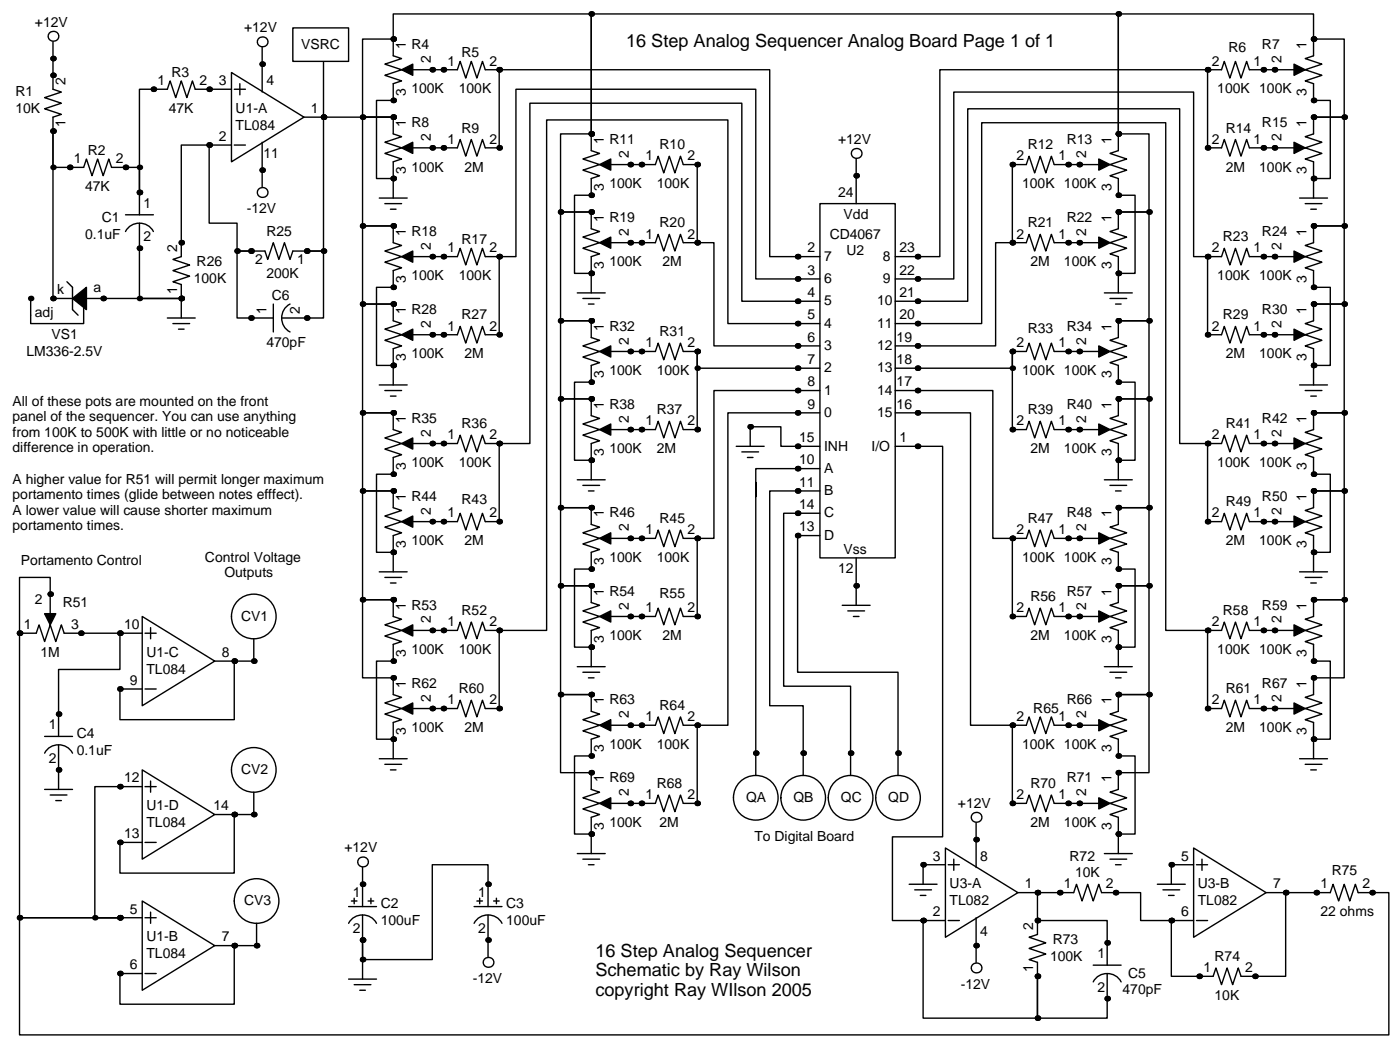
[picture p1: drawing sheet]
<svg xmlns="http://www.w3.org/2000/svg" width="255mm" height="193mm" viewBox="0 0 255 193" stroke-linecap="round" stroke-linejoin="round" font-family="sans-serif">
<defs><g id="words">
<g font-size="3.3">
<text x="114" y="8.6">16 Step Analog Sequencer Analog Board Page 1 of 1</text>
<text x="108.5" y="174.2">16 Step Analog Sequencer</text>
<text x="108.5" y="177.8">Schematic by Ray Wilson</text>
<text x="108.5" y="181.4">copyright Ray WIlson 2005</text>
</g>
<g font-size="2.5">
<text x="6.3" y="4.8">+12V</text>
<text x="44.5" y="5.8">+12V</text>
<text x="54.9" y="8.9">VSRC</text>
<text x="73.9" y="8.9" transform="rotate(-90 73.9 8.9)">1</text>
<text x="74.9" y="8.9">R4</text>
<text x="78.5" y="11.4" transform="rotate(-90 78.5 11.4)">2</text>
<text x="81.5" y="11.9">1</text>
<text x="84.1" y="10.4">R5</text>
<text x="89.2" y="11.9">2</text>
<text x="220.7" y="11.9">2</text>
<text x="223.8" y="9.4">R6</text>
<text x="228.3" y="11.9">1</text>
<text x="229.9" y="8.9">R7</text>
<text x="233.4" y="11.4" transform="rotate(-90 233.4 11.4)">2</text>
<text x="238" y="8.9" transform="rotate(-90 238 8.9)">1</text>
<text x="2.8" y="17.5">R1</text>
<text x="11.9" y="15.5" transform="rotate(-90 11.9 15.5)">2</text>
<text x="28.7" y="15.5">1</text>
<text x="31.2" y="14">R3</text>
<text x="36.3" y="15.5">2</text>
<text x="39.9" y="15.5">3</text>
<text x="48.5" y="15.5">4</text>
<text x="73.9" y="17.5" transform="rotate(-90 73.9 17.5)">3</text>
<text x="74.9" y="17">100K</text>
<text x="83.6" y="17">100K</text>
<text x="221.7" y="17">100K 100K</text>
<text x="238" y="17.5" transform="rotate(-90 238 17.5)">3</text>
<text x="2.8" y="20.6">10K</text>
<text x="11.9" y="23.1" transform="rotate(-90 11.9 23.1)">1</text>
<text x="30.7" y="20.6">47K</text>
<text x="42.9" y="20.6">U1-A</text>
<text x="42.9" y="23.6">TL084</text>
<text x="56.6" y="20.6">1</text>
<text x="73.9" y="23.1" transform="rotate(-90 73.9 23.1)">1</text>
<text x="74.9" y="23.1">R8</text>
<text x="229.9" y="23.1">R15</text>
<text x="238" y="23.1" transform="rotate(-90 238 23.1)">1</text>
<text x="13.5" y="29.7">1</text>
<text x="16" y="28.2">R2</text>
<text x="21.1" y="29.7">2</text>
<text x="39.9" y="25.7">2</text>
<text x="48" y="28.7">11</text>
<text x="78.5" y="25.7" transform="rotate(-90 78.5 25.7)">2</text>
<text x="81.5" y="26.2">1</text>
<text x="84.1" y="24.1">R9</text>
<text x="89.2" y="26.2">2</text>
<text x="110" y="26.2" transform="rotate(-90 110 26.2)">1</text>
<text x="111" y="26.2">R11</text>
<text x="114.6" y="28.7" transform="rotate(-90 114.6 28.7)">2</text>
<text x="117.6" y="29.2">1</text>
<text x="120.1" y="27.2">R10</text>
<text x="125.2" y="29.2">2</text>
<text x="152.7" y="26.2">+12V</text>
<text x="185.2" y="29.2">2</text>
<text x="187.2" y="27.2">R12</text>
<text x="192.8" y="29.2">1</text>
<text x="194.3" y="26.2">R13</text>
<text x="197.9" y="28.7" transform="rotate(-90 197.9 28.7)">2</text>
<text x="202.4" y="26.2" transform="rotate(-90 202.4 26.2)">1</text>
<text x="220.7" y="26.2">2</text>
<text x="223.3" y="24.1">R14</text>
<text x="228.3" y="26.2">1</text>
<text x="233.4" y="25.7" transform="rotate(-90 233.4 25.7)">2</text>
<text x="15.5" y="34.8">47K</text>
<text x="73.9" y="31.7" transform="rotate(-90 73.9 31.7)">3</text>
<text x="74.9" y="31.2">100K</text>
<text x="84.6" y="31.2">2M</text>
<text x="110" y="34.8" transform="rotate(-90 110 34.8)">3</text>
<text x="111" y="34.3">100K</text>
<text x="119.6" y="34.3">100K</text>
<text x="152.7" y="35.8">24</text>
<text x="186.2" y="34.3">100K 100K</text>
<text x="202.4" y="34.8" transform="rotate(-90 202.4 34.8)">3</text>
<text x="223.3" y="31.2">2M</text>
<text x="229.4" y="31.2">100K</text>
<text x="238" y="31.7" transform="rotate(-90 238 31.7)">3</text>
<text x="18.5" y="40.4">C1</text>
<text x="26.2" y="37.8">1</text>
<text x="45" y="38.9">-12V</text>
<text x="110" y="40.4" transform="rotate(-90 110 40.4)">1</text>
<text x="111" y="40.4">R19</text>
<text x="120.1" y="41.4">R20</text>
<text x="153.7" y="39.9">Vdd</text>
<text x="187.2" y="41.4">R21</text>
<text x="194.3" y="40.4">R22</text>
<text x="202.4" y="40.4" transform="rotate(-90 202.4 40.4)">1</text>
<text x="15.5" y="43.4">0.1uF</text>
<text x="26.2" y="43.9">2</text>
<text x="32.3" y="46" transform="rotate(-90 32.3 46)">2</text>
<text x="48.5" y="42.9">R25</text>
<text x="73.9" y="42.9" transform="rotate(-90 73.9 42.9)">1</text>
<text x="74.9" y="42.9">R18</text>
<text x="78.5" y="45.5" transform="rotate(-90 78.5 45.5)">2</text>
<text x="81.5" y="46">1</text>
<text x="84.1" y="44.5">R17</text>
<text x="89.2" y="46">2</text>
<text x="114.6" y="42.9" transform="rotate(-90 114.6 42.9)">2</text>
<text x="117.6" y="43.4">1</text>
<text x="125.2" y="43.4">2</text>
<text x="147.1" y="46">2</text>
<text x="150.1" y="47.5">7</text>
<text x="151.1" y="43.4">CD4067</text>
<text x="154.2" y="46.5">U2</text>
<text x="160.8" y="47.5">8</text>
<text x="163.8" y="46">23</text>
<text x="185.2" y="43.4">2</text>
<text x="192.8" y="43.4">1</text>
<text x="197.9" y="42.9" transform="rotate(-90 197.9 42.9)">2</text>
<text x="220.7" y="46">2</text>
<text x="222.8" y="43.9">R23</text>
<text x="228.3" y="46">1</text>
<text x="229.9" y="42.9">R24</text>
<text x="233.4" y="45.5" transform="rotate(-90 233.4 45.5)">2</text>
<text x="238" y="42.9" transform="rotate(-90 238 42.9)">1</text>
<text x="10.4" y="53.6">k</text>
<text x="17" y="53.1">a</text>
<text x="32.3" y="53.6" transform="rotate(-90 32.3 53.6)">1</text>
<text x="35.3" y="51.6">100K</text>
<text x="35.8" y="48.5">R26</text>
<text x="46.5" y="48">2</text>
<text x="48.5" y="50.5">200K</text>
<text x="54.1" y="48">1</text>
<text x="73.9" y="51.6" transform="rotate(-90 73.9 51.6)">3</text>
<text x="74.9" y="51.1">100K</text>
<text x="83.6" y="51.1">100K</text>
<text x="110" y="49" transform="rotate(-90 110 49)">3</text>
<text x="111" y="48.5">100K</text>
<text x="120.6" y="48.5">2M</text>
<text x="147.1" y="50">3</text>
<text x="150.1" y="51.6">6</text>
<text x="160.8" y="51.6">9</text>
<text x="163.8" y="50">22</text>
<text x="187.7" y="48.5">2M</text>
<text x="193.8" y="48.5">100K</text>
<text x="202.4" y="49" transform="rotate(-90 202.4 49)">3</text>
<text x="221.7" y="51.1">100K 100K</text>
<text x="238" y="51.6" transform="rotate(-90 238 51.6)">3</text>
<text x="6.3" y="57.7">adj</text>
<text x="48.5" y="57.1" transform="rotate(-90 48.5 57.1)">1</text>
<text x="49.5" y="54.6">C6</text>
<text x="54.6" y="57.1" transform="rotate(-90 54.6 57.1)">2</text>
<text x="73.9" y="57.1" transform="rotate(-90 73.9 57.1)">1</text>
<text x="74.9" y="57.1">R28</text>
<text x="78.5" y="59.7" transform="rotate(-90 78.5 59.7)">2</text>
<text x="84.1" y="58.2">R27</text>
<text x="147.1" y="58.2">5</text>
<text x="147.1" y="54.1">4</text>
<text x="150.1" y="59.7">4</text>
<text x="150.1" y="55.6">5</text>
<text x="159.8" y="59.7">11</text>
<text x="159.8" y="55.6">10</text>
<text x="163.8" y="58.2">20</text>
<text x="163.8" y="54.1">21</text>
<text x="222.8" y="58.2">R29</text>
<text x="229.9" y="57.1">R30</text>
<text x="233.4" y="59.7" transform="rotate(-90 233.4 59.7)">2</text>
<text x="238" y="57.1" transform="rotate(-90 238 57.1)">1</text>
<text x="4.8" y="64.8">LM336-2.5V</text>
<text x="9.4" y="61.7">VS1</text>
<text x="48.5" y="63.2">470pF</text>
<text x="73.9" y="65.8" transform="rotate(-90 73.9 65.8)">3</text>
<text x="74.9" y="65.3">100K</text>
<text x="81.5" y="60.2">1</text>
<text x="84.6" y="65.3">2M</text>
<text x="89.2" y="60.2">2</text>
<text x="110" y="60.2" transform="rotate(-90 110 60.2)">1</text>
<text x="111" y="60.2">R32</text>
<text x="114.6" y="62.7" transform="rotate(-90 114.6 62.7)">2</text>
<text x="117.6" y="63.2">1</text>
<text x="120.1" y="61.2">R31</text>
<text x="125.2" y="63.2">2</text>
<text x="147.1" y="62.2">6</text>
<text x="150.1" y="63.8">3</text>
<text x="159.8" y="63.8">12</text>
<text x="163.3" y="62.2">19</text>
<text x="185.2" y="63.2">2</text>
<text x="187.2" y="60.7">R33</text>
<text x="192.8" y="63.2">1</text>
<text x="194.3" y="60.2">R34</text>
<text x="197.9" y="62.7" transform="rotate(-90 197.9 62.7)">2</text>
<text x="202.4" y="60.2" transform="rotate(-90 202.4 60.2)">1</text>
<text x="220.7" y="60.2">2</text>
<text x="223.3" y="65.3">2M</text>
<text x="228.3" y="60.2">1</text>
<text x="229.4" y="65.3">100K</text>
<text x="238" y="65.8" transform="rotate(-90 238 65.8)">3</text>
<text x="110" y="68.8" transform="rotate(-90 110 68.8)">3</text>
<text x="111" y="68.3">100K</text>
<text x="119.6" y="68.3">100K</text>
<text x="147.1" y="70.4">8</text>
<text x="147.1" y="66.3">7</text>
<text x="150.1" y="71.9">1</text>
<text x="150.1" y="67.8">2</text>
<text x="159.8" y="71.9">14</text>
<text x="159.8" y="67.8">13</text>
<text x="163.3" y="70.4">17</text>
<text x="163.3" y="66.3">18</text>
<text x="186.2" y="68.3">100K 100K</text>
<text x="202.4" y="68.8" transform="rotate(-90 202.4 68.8)">3</text>
<text x="2.3" y="73.9">All of these pots are mounted on the front</text>
<text x="2.3" y="76.7">panel of the sequencer. You can use anything</text>
<text x="73.9" y="77" transform="rotate(-90 73.9 77)">1</text>
<text x="74.9" y="77">R35</text>
<text x="84.1" y="78">R36</text>
<text x="110" y="74.4" transform="rotate(-90 110 74.4)">1</text>
<text x="111" y="74.4">R38</text>
<text x="114.6" y="77" transform="rotate(-90 114.6 77)">2</text>
<text x="117.6" y="77.5">1</text>
<text x="119.6" y="75.4">R37</text>
<text x="125.2" y="77.5">2</text>
<text x="147.1" y="74.4">9</text>
<text x="150.1" y="75.9">0</text>
<text x="159.8" y="75.9">15</text>
<text x="163.3" y="74.4">16</text>
<text x="185.2" y="77.5">2</text>
<text x="187.2" y="75.4">R39</text>
<text x="192.8" y="77.5">1</text>
<text x="194.3" y="74.4">R40</text>
<text x="197.9" y="77" transform="rotate(-90 197.9 77)">2</text>
<text x="202.4" y="74.4" transform="rotate(-90 202.4 74.4)">1</text>
<text x="223.3" y="78">R41</text>
<text x="229.9" y="77">R42</text>
<text x="238" y="77" transform="rotate(-90 238 77)">1</text>
<text x="2.3" y="79.5">from 100K to 500K with little or no noticeable</text>
<text x="2.3" y="82.3">difference in operation.</text>
<text x="78.5" y="79.5" transform="rotate(-90 78.5 79.5)">2</text>
<text x="81.5" y="80">1</text>
<text x="89.2" y="80">2</text>
<text x="110" y="83.1" transform="rotate(-90 110 83.1)">3</text>
<text x="111" y="82.6">100K</text>
<text x="119.6" y="82.6">2M</text>
<text x="145.5" y="80.5">15</text>
<text x="150.1" y="82">INH</text>
<text x="158.8" y="82">I/O</text>
<text x="163.8" y="80.5">1</text>
<text x="187.7" y="82.6">2M</text>
<text x="193.8" y="82.6">100K</text>
<text x="202.4" y="83.1" transform="rotate(-90 202.4 83.1)">3</text>
<text x="220.7" y="80">2</text>
<text x="228.3" y="80">1</text>
<text x="233.4" y="79.5" transform="rotate(-90 233.4 79.5)">2</text>
<text x="2.3" y="88.1">A higher value for R51 will permit longer maximum</text>
<text x="73.9" y="85.6" transform="rotate(-90 73.9 85.6)">3</text>
<text x="74.9" y="85.1">100K</text>
<text x="83.6" y="85.1">100K</text>
<text x="145.5" y="84.6">10</text>
<text x="145.5" y="88.6">11</text>
<text x="150.1" y="86.1">A</text>
<text x="221.7" y="85.1">100K 100K</text>
<text x="238" y="85.6" transform="rotate(-90 238 85.6)">3</text>
<text x="2.3" y="90.9">portamento times (glide between notes efffect).</text>
<text x="2.3" y="93.7">A lower value will cause shorter maximum</text>
<text x="73.9" y="91.2" transform="rotate(-90 73.9 91.2)">1</text>
<text x="74.9" y="91.2">R44</text>
<text x="78.5" y="93.7" transform="rotate(-90 78.5 93.7)">2</text>
<text x="81.5" y="94.2">1</text>
<text x="84.1" y="91.7">R43</text>
<text x="89.2" y="94.2">2</text>
<text x="110" y="94.2" transform="rotate(-90 110 94.2)">1</text>
<text x="111" y="94.2">R46</text>
<text x="120.1" y="95.2">R45</text>
<text x="145.5" y="92.7">14</text>
<text x="150.1" y="94.2">C</text>
<text x="150.1" y="90.2">B</text>
<text x="187.2" y="95.2">R47</text>
<text x="194.3" y="94.2">R48</text>
<text x="202.4" y="94.2" transform="rotate(-90 202.4 94.2)">1</text>
<text x="220.7" y="94.2">2</text>
<text x="223.3" y="92.2">R49</text>
<text x="228.3" y="94.2">1</text>
<text x="229.9" y="91.2">R50</text>
<text x="233.4" y="93.7" transform="rotate(-90 233.4 93.7)">2</text>
<text x="238" y="91.2" transform="rotate(-90 238 91.2)">1</text>
<text x="2.3" y="96.5">portamento times.</text>
<text x="73.9" y="99.8" transform="rotate(-90 73.9 99.8)">3</text>
<text x="74.9" y="99.3">100K</text>
<text x="84.6" y="99.3">2M</text>
<text x="114.6" y="96.8" transform="rotate(-90 114.6 96.8)">2</text>
<text x="117.6" y="97.3">1</text>
<text x="125.2" y="97.3">2</text>
<text x="145.5" y="96.8">13</text>
<text x="150.1" y="98.3">D</text>
<text x="153.7" y="100.8">Vss</text>
<text x="185.2" y="97.3">2</text>
<text x="192.8" y="97.3">1</text>
<text x="197.9" y="96.8" transform="rotate(-90 197.9 96.8)">2</text>
<text x="223.3" y="99.3">2M</text>
<text x="229.4" y="99.3">100K</text>
<text x="238" y="99.8" transform="rotate(-90 238 99.8)">3</text>
<text x="3.8" y="102.9">Portamento Control</text>
<text x="37.3" y="102.4">Control Voltage</text>
<text x="40.9" y="105.2">Outputs</text>
<text x="110" y="102.9" transform="rotate(-90 110 102.9)">3</text>
<text x="111" y="102.4">100K</text>
<text x="119.6" y="102.4">100K</text>
<text x="152.7" y="104.4">12</text>
<text x="186.2" y="102.4">100K 100K</text>
<text x="202.4" y="102.9" transform="rotate(-90 202.4 102.9)">3</text>
<text x="6.3" y="110">2</text>
<text x="11.4" y="110.5">R51</text>
<text x="43.9" y="113">CV1</text>
<text x="73.9" y="111" transform="rotate(-90 73.9 111)">1</text>
<text x="74.9" y="111">R53</text>
<text x="78.5" y="113.5" transform="rotate(-90 78.5 113.5)">2</text>
<text x="84.1" y="112">R52</text>
<text x="110" y="108.5" transform="rotate(-90 110 108.5)">1</text>
<text x="111" y="108.5">R54</text>
<text x="114.6" y="111" transform="rotate(-90 114.6 111)">2</text>
<text x="117.6" y="111.5">1</text>
<text x="120.1" y="109">R55</text>
<text x="125.2" y="111.5">2</text>
<text x="185.2" y="111.5">2</text>
<text x="187.7" y="109.5">R56</text>
<text x="192.8" y="111.5">1</text>
<text x="194.3" y="108.5">R57</text>
<text x="197.9" y="111" transform="rotate(-90 197.9 111)">2</text>
<text x="202.4" y="108.5" transform="rotate(-90 202.4 108.5)">1</text>
<text x="222.8" y="112">R58</text>
<text x="229.9" y="111">R59</text>
<text x="233.4" y="113.5" transform="rotate(-90 233.4 113.5)">2</text>
<text x="238" y="111" transform="rotate(-90 238 111)">1</text>
<text x="4.3" y="114.6">1</text>
<text x="7.4" y="119.6">1M</text>
<text x="13" y="114.6">3</text>
<text x="22.6" y="114.6">10</text>
<text x="26.7" y="119.6">U1-C</text>
<text x="40.4" y="119.6">8</text>
<text x="73.9" y="119.6" transform="rotate(-90 73.9 119.6)">3</text>
<text x="74.9" y="119.1">100K</text>
<text x="81.5" y="114">1</text>
<text x="83.6" y="119.1">100K</text>
<text x="89.2" y="114">2</text>
<text x="110" y="117.1" transform="rotate(-90 110 117.1)">3</text>
<text x="111" y="116.6">100K</text>
<text x="120.6" y="116.6">2M</text>
<text x="187.7" y="116.6">2M</text>
<text x="193.8" y="116.6">100K</text>
<text x="202.4" y="117.1" transform="rotate(-90 202.4 117.1)">3</text>
<text x="220.7" y="114">2</text>
<text x="221.7" y="119.1">100K 100K</text>
<text x="228.3" y="114">1</text>
<text x="238" y="119.6" transform="rotate(-90 238 119.6)">3</text>
<text x="23.6" y="124.7">9</text>
<text x="26.7" y="122.7">TL084</text>
<text x="73.9" y="125.2" transform="rotate(-90 73.9 125.2)">1</text>
<text x="74.9" y="125.2">R62</text>
<text x="229.9" y="125.2">R67</text>
<text x="238" y="125.2" transform="rotate(-90 238 125.2)">1</text>
<text x="78.5" y="127.8" transform="rotate(-90 78.5 127.8)">2</text>
<text x="81.5" y="128.3">1</text>
<text x="83.6" y="126.2">R60</text>
<text x="89.2" y="128.3">2</text>
<text x="110" y="128.3" transform="rotate(-90 110 128.3)">1</text>
<text x="111" y="128.3">R63</text>
<text x="114.6" y="130.8" transform="rotate(-90 114.6 130.8)">2</text>
<text x="117.6" y="131.3">1</text>
<text x="120.1" y="129.3">R64</text>
<text x="125.2" y="131.3">2</text>
<text x="185.2" y="131.3">2</text>
<text x="188.2" y="129.8">R65</text>
<text x="192.8" y="131.3">1</text>
<text x="194.3" y="128.3">R66</text>
<text x="197.9" y="130.8" transform="rotate(-90 197.9 130.8)">2</text>
<text x="202.4" y="128.3" transform="rotate(-90 202.4 128.3)">1</text>
<text x="220.7" y="128.3">2</text>
<text x="223.3" y="126.2">R61</text>
<text x="228.3" y="128.3">1</text>
<text x="233.4" y="127.8" transform="rotate(-90 233.4 127.8)">2</text>
<text x="8.9" y="132.8">1</text>
<text x="14" y="134.4">C4</text>
<text x="14" y="137.4">0.1uF</text>
<text x="73.9" y="133.9" transform="rotate(-90 73.9 133.9)">3</text>
<text x="74.9" y="133.3">100K</text>
<text x="84.6" y="133.3">2M</text>
<text x="110" y="136.9" transform="rotate(-90 110 136.9)">3</text>
<text x="111" y="136.4">100K</text>
<text x="119.6" y="136.4">100K</text>
<text x="186.2" y="136.4">100K 100K</text>
<text x="202.4" y="136.9" transform="rotate(-90 202.4 136.9)">3</text>
<text x="223.3" y="133.3">2M</text>
<text x="229.4" y="133.3">100K</text>
<text x="238" y="133.9" transform="rotate(-90 238 133.9)">3</text>
<text x="8.9" y="138.9">2</text>
<text x="22.6" y="142.5">12</text>
<text x="43.9" y="141">CV2</text>
<text x="110" y="142.5" transform="rotate(-90 110 142.5)">1</text>
<text x="111" y="142.5">R69</text>
<text x="119.6" y="143.5">R68</text>
<text x="187.7" y="143.5">R70</text>
<text x="194.3" y="142.5">R71</text>
<text x="202.4" y="142.5" transform="rotate(-90 202.4 142.5)">1</text>
<text x="26.7" y="147.6">U1-D</text>
<text x="38.9" y="147.6">14</text>
<text x="114.6" y="145" transform="rotate(-90 114.6 145)">2</text>
<text x="117.6" y="145.5">1</text>
<text x="125.2" y="145.5">2</text>
<text x="135.9" y="146.1">QA</text>
<text x="144.5" y="146.1">QB</text>
<text x="153.2" y="146.1">QC</text>
<text x="161.8" y="146.1">QD</text>
<text x="174.5" y="147.1">+12V</text>
<text x="185.2" y="145.5">2</text>
<text x="192.8" y="145.5">1</text>
<text x="197.9" y="145" transform="rotate(-90 197.9 145)">2</text>
<text x="22.6" y="152.7">13</text>
<text x="26.7" y="150.6">TL084</text>
<text x="62.7" y="155.2">+12V</text>
<text x="110" y="151.1" transform="rotate(-90 110 151.1)">3</text>
<text x="111" y="150.6">100K</text>
<text x="120.1" y="150.6">2M</text>
<text x="137.4" y="153.2">To Digital Board</text>
<text x="187.7" y="150.6">2M</text>
<text x="193.8" y="150.6">100K</text>
<text x="202.4" y="151.1" transform="rotate(-90 202.4 151.1)">3</text>
<text x="169.9" y="156.7">3</text>
<text x="173" y="161.8">U3-A</text>
<text x="178.6" y="156.7">8</text>
<text x="186.7" y="161.8">1</text>
<text x="193.8" y="161.8">1</text>
<text x="194.8" y="156.7">R72</text>
<text x="195.8" y="159.8">10K</text>
<text x="201.4" y="161.8">2</text>
<text x="215.1" y="156.7">5</text>
<text x="218.2" y="161.8">U3-B</text>
<text x="231.9" y="161.8">7</text>
<text x="240.5" y="161.8">1</text>
<text x="242.6" y="159.3">R75</text>
<text x="248.2" y="161.8">2</text>
<text x="23.6" y="166.4">5</text>
<text x="44.5" y="164.8">CV3</text>
<text x="64.3" y="163.3">1</text>
<text x="69.3" y="165.4">C2</text>
<text x="87.1" y="163.3">1</text>
<text x="92.2" y="165.4">C3</text>
<text x="169.9" y="166.9">2</text>
<text x="173" y="164.8">TL082</text>
<text x="215.1" y="166.9">6</text>
<text x="218.2" y="164.8">TL082</text>
<text x="240.5" y="166.9">22 ohms</text>
<text x="26.7" y="171.5">U1-B</text>
<text x="40.4" y="171.5">7</text>
<text x="64.3" y="169.9">2</text>
<text x="69.3" y="168.4">100uF</text>
<text x="87.1" y="169.9">2</text>
<text x="92.2" y="168.4">100uF</text>
<text x="178.6" y="170.4">4</text>
<text x="188.2" y="169.4" transform="rotate(-90 188.2 169.4)">2</text>
<text x="191.8" y="172">R73</text>
<text x="23.6" y="176.5">6</text>
<text x="26.7" y="174.5">TL084</text>
<text x="86.1" y="179.1">-12V</text>
<text x="188.2" y="177" transform="rotate(-90 188.2 177)">1</text>
<text x="191.3" y="175">100K</text>
<text x="199.9" y="174.5">1</text>
<text x="205.5" y="178.1">C5</text>
<text x="219.2" y="177">1</text>
<text x="221.2" y="175">R74</text>
<text x="226.8" y="177">2</text>
<text x="175" y="180.1">-12V</text>
<text x="199.9" y="180.6">2</text>
<text x="204.5" y="181.1">470pF</text>
<text x="221.2" y="182.1">10K</text>
</g>
</g></defs>
<g fill="none" stroke="#000" stroke-width=".25">
<path d="M9.7 10.7v3M38.1 16.3h-2.5l-.5-1.6-1.1 3.1-1-3.1-1 3.1-1-3.1-.5 1.6h-5.1v18.8v-4.6h-2.5M58.9 9.1v12.2M71.6 7.1h-5.6v14.2h5.6M71.6 7.1v3.1l1.6 .5-3.1 1 3.1 1-3.1 1 3.1 1-1.6 .5v3.1h-3v14.2h3M71.6 7.1v-4.6h36.1v21.9M75.2 12.7h8.1l.5-1.5 1 3 1.1-3 1 3 1-3 .5 1.5h2.5M90.9 12.7h49.3v34h9.2M90.9 12.7v14.2M220 12.7h-48.8v34h-8.1M220 12.7h2.5l.5-1.5 1 3 1-3 1.1 3 1-3 .5 1.5h8.1M220 12.7v14.2"/>
<path d="M239.3 7.1h5.6v14.2h-5.6M239.3 7.1v3.1l-1.6 .5 3.1 1-3.1 1 3.1 1-3.1 1 1.6 .5v3.1h3v14.2h-3M239.3 7.1v-4.6h-35.6v21.9M12.7 30.5h-3v-6.6v30.5M58.9 21.3v24.4h-3h3v12.2h-3M58.9 21.3h12.7M69.1 36.1h5.1M70.1 37.1h3.1M71.1 38.1h1M71.6 21.3h-5.6v19.8h5.6M71.6 21.3v3.1l1.6 .5-3.1 1 3.1 1-3.1 1 3.1 1.1-1.6 .5v6.6M75.2 26.9h5.6"/>
<path d="M107.7 24.4h-5.6v14.2h5.6M107.7 24.4v3l1.5 .5-3 1.1 3 1-3 1 3 1-1.5 .5v3.1h-3.1v14.2h3.1M107.7 38.6h-5.6v19.8h5.6M107.7 24.4v-21.9h96v21.9M107.7 38.6v3.1l1.5 .5-3 1 3 1-3 1 3 1-1.5 .5v6.6M111.3 30h8.1l.5-1.6 1 3.1 1-3.1 1 3.1 1.1-3.1 .5 1.6h2.5v14.2h3v18.8h19.4M149.4 37.1h13.7v64.5h-13.7zM156 32v5.1M200.2 30h-8.2l-.5-1.6-1 3.1-1-3.1-1 3.1-1-3.1-.6 1.6h-2.5v14.2h-3v18.8h-18.3M203.7 24.4h5.6v14.2h-5.6M203.7 24.4v3l-1.5 .5 3 1.1-3 1 3 1-3 1 1.5 .5v3.1h3.1v14.2h-3.1M203.7 38.6h5.6v19.8h-5.6"/>
<path d="M203.7 38.6v3.1l-1.5 .5 3 1-3 1 3 1-3 1 1.5 .5v6.6M230.1 26.9h5.6M236.7 36.1h5.1M237.7 37.1h3.1M238.8 38.1h1M239.3 21.3h5.6v19.8h-5.6M239.3 21.3v3.1l-1.6 .5 3.1 1-3.1 1 3.1 1-3.1 1.1 1.6 .5v6.6M25.4 45.2v9.2h7.6h-14.2M33 44.2v-17.8h5.1v14.2h5.1v5.1h2.5h-2.5v12.2h2.5M71.6 41.1h-5.6v14.3h5.6h-5.6v19.8h5.6M71.6 41.1v3.1l1.6 .5-3.1 1 3.1 1-3.1 1.1 3.1 1-1.6 .5v3h-3v14.2h3v3.6M75.2 46.7h8.1l.5-1.5 1 3.1 1.1-3.1 1 3.1 1-3.1 .5 1.5h2.5"/>
<path d="M90.9 46.7h3.1v-30.4h43.7v34.5h11.7M90.9 46.7v14.3M105.2 53.3h5M106.2 54.4h3M107.2 55.4h1M107.7 58.4h-5.6v14.2h5.6M107.7 58.4v3.1l1.5 .5-3 1 3 1-3 1 3 1-1.5 .5v3.1h-3.1v14.2h3.1M111.3 44.2h5.5M149.4 54.9h-14.3v-36.1h-38.6v62h-5.6M149.4 58.9h-16.8v-37.1h-33v93h-8.7v14.2M163.1 50.8h10.6v-34h43.7v29.9h2.6v14.3M163.1 54.9h13.2v-35.1h38.6v61h5.1"/>
<path d="M163.1 58.9h15.7v-36.5h33.5v92.4h7.7M194.6 44.2h5.6M201.2 53.3h5M202.2 54.4h3M203.2 55.4h1M203.7 58.4h5.6v14.2h-5.6M203.7 58.4v3.1l-1.5 .5 3 1-3 1 3 1-3 1 1.5 .5v3.1h3.1v14.2h-3.1M230.1 46.7h5.6M239.3 41.1h5.6v14.3h-5.6M239.3 41.1v3.1l-1.6 .5 3.1 1-3.1 1 3.1 1.1-3.1 1 1.6 .5v3h3v14.2h-3M239.3 55.4h5.6v19.8h-5.6M239.3 55.4v3l-1.6 .5 3.1 1-3.1 1.1 3.1 1-3.1 1 1.6 .5v6.6"/>
<path d="M69.1 70.1h5.1M70.1 71.1h3.1M71.1 72.1h1M71.6 75.2h-5.6v14.2h5.6M71.6 75.2v3l1.6 .5-3.1 1.1 3.1 1-3.1 1 3.1 1-1.6 .5v3.1h-3v14.2h3v-3.1l1.6-.5-3.1-1 3.1-1-3.1-1 3.1-1-1.6-.5v-3.1M78.7 61h2.1M107.7 72.6h-5.6v19.9h5.6M107.7 72.6v3.1l1.5 .5-3 1 3 1-3 1 3 1.1-1.5 .5v6.6M111.3 64h8.1l.5-1.5 1 3 1-3 1 3 1.1-3 .5 1.5h2.5M111.3 78.2h5.5M127 64v3.1h22.4M127 64v14.2"/>
<path d="M136.7 77.7h5.5v3.6h7.2M149.4 71.1h-19.4v26.9h-3M149.4 75.2h-16.8v56.9h-5.6v14.2M163.1 71.1h17.7v26.9h3.6M163.1 75.2h13.7v56.9h7.6M184.4 64v3.1h-21.3M184.4 64h2.5l.6-1.5 1 3 1-3 1 3 1-3 .5 1.5h8.2M184.4 64v14.2M194.6 78.2h5.6M203.7 72.6h5.6v19.9h-5.6M203.7 72.6v3.1l-1.5 .5 3 1-3 1 3 1-3 1.1 1.5 .5v6.6M230.1 61h5.6"/>
<path d="M236.7 70.1h5.1M237.7 71.1h3.1M238.8 72.1h1M239.3 75.2h5.6v14.2h-5.6M239.3 75.2v3l-1.6 .5 3.1 1.1-3.1 1 3.1 1-3.1 1 1.6 .5v3.1h3v14.2h-3M71.6 89.4h-5.6v19.8h5.6M75.2 80.8h8.1l.5-1.6 1 3.1 1.1-3.1 1 3.1 1-3.1 .5 1.6h2.5M75.2 95h5.6M90.9 80.8v14.2M105.2 87.4h5M106.2 88.4h3M107.2 89.4h1"/>
<path d="M107.7 92.5h-5.6v14.2h5.6M107.7 92.5v3l1.5 .5-3 1 3 1-3 1.1 3 1-1.5 .5v3h-3.1v14.3h3.1M111.3 98h8.1l.5-1.5 1 3.1 1-3.1 1 3.1 1.1-3.1 .5 1.5h2.5M127 98v14.3M149.4 85.3h-11.7v51.9M149.4 89.4h-9.2v39.1h6.1v8.7M149.4 93.5h-6.7v31.5h12.2v12.2M149.4 97.5h-4.1v24.9h18.3v14.8M163.1 81.3h8.6v71.1h-9.1v15.2h5.5v17.8h20.9v-7.6v7.6h12.7v-3.5M184.4 98h2.5l.6-1.5 1 3.1 1-3.1 1 3.1 1-3.1 .5 1.5h8.2M184.4 98v14.3M201.2 87.4h5"/>
<path d="M202.2 88.4h3M203.2 89.4h1M203.7 92.5h5.6v14.2h-5.6M203.7 92.5v3l-1.5 .5 3 1-3 1 3 1.1-3 1 1.5 .5v3h3.1v14.3h-3.1M220 80.8h2.5l.5-1.6 1 3.1 1-3.1 1.1 3.1 1-3.1 .5 1.6h8.1M220 80.8v14.2M230.1 95h5.6M239.3 89.4h5.6v19.8h-5.6M239.3 89.4v3.1l-1.6 .5 3.1 1-3.1 1 3.1 1-3.1 1 1.6 .5v6.6M9.1 108.2v-3h-5.5v61.9h18.2M14.7 115.3h7.1v6.6h-11.1v8.1M66 109.2h5.6v3.1l1.6 .5-3.1 1 3.1 1-3.1 1 3.1 1-1.6 .5v3.1h-3v14.2h3v-3l1.6-.5-3.1-1.1 3.1-1-3.1-1 3.1-1-1.6-.5v-3.1h-5.6z"/>
<path d="M75.2 114.8h5.6M107.7 106.7h-5.6v19.8h5.6M107.7 106.7v3l1.5 .5-3 1.1 3 1-3 1 3 1-1.5 .5v6.6M111.3 112.3h5.5M156 101.6v5.1M194.6 112.3h5.6M203.7 106.7h5.6v19.8h-5.6M203.7 106.7v3l-1.5 .5 3 1.1-3 1 3 1-3 1 1.5 .5v6.6M220 114.8h2.5l.5-1.5 1 3 1-3 1.1 3 1-3 .5 1.5h8.1M220 114.8v14.2M236.7 104.1h5.1M237.7 105.2h3.1"/>
<path d="M238.8 106.2h1M239.3 109.2h5.6v14.2h-5.6v3.1l-1.6 .5 3.1 1-3.1 1 3.1 1-3.1 1.1 1.6 .5v6.6M239.3 109.2v3.1l-1.6 .5 3.1 1-3.1 1 3.1 1-3.1 1 1.6 .5v3.1h3v14.2h-3M46.2 120.4h-3.5v10.7h-20.9v-5.6M75.2 129h5.6M102.1 126.5h5.6v3l1.5 .5-3 1.1 3 1-3 1 3 1-1.5 .5v3.1h-3.1v14.2h3.1v-3.1l1.5-.5-3-1 3-1-3-1 3-1-1.5-.5v-3.1h-5.6zM105.2 121.4h5M106.2 122.4h3M107.2 123.4h1M111.3 132.1h5.5M184.4 132.1h2.5l.6-1.5 1 3 1-3 1 3 1-3 .5 1.5h8.2M184.4 132.1v14.2"/>
<path d="M201.2 121.4h5M202.2 122.4h3M203.2 123.4h1M203.7 126.5h5.6v14.2h-5.6v3.1l-1.5 .5 3 1-3 1 3 1-3 1 1.5 .5v6.6M203.7 126.5v3l-1.5 .5 3 1.1-3 1 3 1-3 1 1.5 .5v3.1h3.1v14.2h-3.1M230.1 129h5.6M236.7 138.2h5.1M237.7 139.2h3.1M21.8 143.3h-4.5v23.8h4.5M46.2 148.3h-3.5v10.7h-20.9v-5.6M111.3 146.3h5.5M194.6 146.3h5.6"/>
<path d="M201.2 155.4h5M202.2 156.5h3M203.2 157.5h1M238.8 140.2h1M46.7 172.2h-4v10.7h-20.9v-5.6M88.9 161v-3.5h-10.2v17.3h-12.7v-3.6v3.6M193 162.6h-4v5h12.7v4.1M203.2 162.6h4.6v5h5.6v10.2h5M239.8 162.6h-5.6v15.2h-5.6M249.9 162.6h3.1v25.9h-249.4v-21.4h18.2"/>
</g>
<g fill="#000">
<circle cx="9.7" cy="13.7" r=".51"/>
<circle cx="9.7" cy="10.7" r=".51"/>
<circle cx="27.9" cy="16.3" r=".51"/>
<circle cx="38.1" cy="16.3" r=".51"/>
<circle cx="58.9" cy="9.1" r=".51"/>
<circle cx="71.6" cy="7.1" r=".51"/>
<circle cx="71.6" cy="18.3" r=".51"/>
<circle cx="78.7" cy="12.7" r=".51"/>
<circle cx="80.8" cy="12.7" r=".51"/>
<circle cx="90.9" cy="12.7" r=".51"/>
<circle cx="107.7" cy="2.5" r=".51"/>
<circle cx="203.7" cy="2.5" r=".51"/>
<circle cx="220" cy="12.7" r=".51"/>
<circle cx="230.1" cy="12.7" r=".51"/>
<circle cx="232.2" cy="12.7" r=".51"/>
<circle cx="239.3" cy="7.1" r=".51"/>
<circle cx="239.3" cy="18.3" r=".51"/>
<circle cx="9.7" cy="23.9" r=".51"/>
<circle cx="9.7" cy="30.5" r=".51"/>
<circle cx="12.7" cy="30.5" r=".51"/>
<circle cx="22.9" cy="30.5" r=".51"/>
<circle cx="25.4" cy="30.5" r=".51"/>
<circle cx="25.4" cy="35.1" r=".51"/>
<circle cx="38.1" cy="26.4" r=".51"/>
<circle cx="58.9" cy="21.3" r=".51"/>
<circle cx="66" cy="21.3" r=".51"/>
<circle cx="71.6" cy="32.5" r=".51"/>
<circle cx="71.6" cy="21.3" r=".51"/>
<circle cx="78.7" cy="26.9" r=".51"/>
<circle cx="80.8" cy="26.9" r=".51"/>
<circle cx="90.9" cy="26.9" r=".51"/>
<circle cx="102.1" cy="38.6" r=".51"/>
<circle cx="107.7" cy="24.4" r=".51"/>
<circle cx="107.7" cy="38.6" r=".51"/>
<circle cx="107.7" cy="35.6" r=".51"/>
<circle cx="114.8" cy="30" r=".51"/>
<circle cx="116.8" cy="30" r=".51"/>
<circle cx="127" cy="30" r=".51"/>
<circle cx="156" cy="27.9" r="1.02"/>
<circle cx="156" cy="32" r=".51"/>
<circle cx="184.4" cy="30" r=".51"/>
<circle cx="194.6" cy="30" r=".51"/>
<circle cx="196.6" cy="30" r=".51"/>
<circle cx="203.7" cy="24.4" r=".51"/>
<circle cx="203.7" cy="38.6" r=".51"/>
<circle cx="203.7" cy="35.6" r=".51"/>
<circle cx="209.3" cy="38.6" r=".51"/>
<circle cx="220" cy="26.9" r=".51"/>
<circle cx="230.1" cy="26.9" r=".51"/>
<circle cx="232.2" cy="26.9" r=".51"/>
<circle cx="239.3" cy="32.5" r=".51"/>
<circle cx="239.3" cy="21.3" r=".51"/>
<circle cx="244.9" cy="21.3" r=".51"/>
<circle cx="9.7" cy="54.4" r=".51"/>
<circle cx="18.8" cy="54.4" r=".51"/>
<circle cx="25.4" cy="45.2" r=".51"/>
<circle cx="25.4" cy="54.4" r=".51"/>
<circle cx="33" cy="44.2" r=".51"/>
<circle cx="33" cy="54.4" r=".51"/>
<circle cx="43.2" cy="45.7" r=".51"/>
<circle cx="45.7" cy="57.9" r=".51"/>
<circle cx="45.7" cy="45.7" r=".51"/>
<circle cx="55.9" cy="45.7" r=".51"/>
<circle cx="55.9" cy="57.9" r=".51"/>
<circle cx="58.9" cy="45.7" r=".51"/>
<circle cx="66" cy="41.1" r=".51"/>
<circle cx="66" cy="55.4" r=".51"/>
<circle cx="71.6" cy="41.1" r=".51"/>
<circle cx="71.6" cy="52.3" r=".51"/>
<circle cx="71.6" cy="55.4" r=".51"/>
<circle cx="78.7" cy="46.7" r=".51"/>
<circle cx="80.8" cy="46.7" r=".51"/>
<circle cx="90.9" cy="46.7" r=".51"/>
<circle cx="102.1" cy="58.4" r=".51"/>
<circle cx="107.7" cy="49.8" r=".51"/>
<circle cx="107.7" cy="58.4" r=".51"/>
<circle cx="114.8" cy="44.2" r=".51"/>
<circle cx="116.8" cy="44.2" r=".51"/>
<circle cx="127" cy="44.2" r=".51"/>
<circle cx="145.3" cy="58.9" r=".51"/>
<circle cx="145.3" cy="54.9" r=".51"/>
<circle cx="145.3" cy="50.8" r=".51"/>
<circle cx="145.3" cy="46.7" r=".51"/>
<circle cx="167.1" cy="46.7" r=".51"/>
<circle cx="167.1" cy="54.9" r=".51"/>
<circle cx="167.1" cy="58.9" r=".51"/>
<circle cx="167.1" cy="50.8" r=".51"/>
<circle cx="184.4" cy="44.2" r=".51"/>
<circle cx="194.6" cy="44.2" r=".51"/>
<circle cx="196.6" cy="44.2" r=".51"/>
<circle cx="203.7" cy="49.8" r=".51"/>
<circle cx="203.7" cy="58.4" r=".51"/>
<circle cx="209.3" cy="58.4" r=".51"/>
<circle cx="220" cy="46.7" r=".51"/>
<circle cx="230.1" cy="46.7" r=".51"/>
<circle cx="232.2" cy="46.7" r=".51"/>
<circle cx="239.3" cy="41.1" r=".51"/>
<circle cx="239.3" cy="55.4" r=".51"/>
<circle cx="239.3" cy="52.3" r=".51"/>
<circle cx="244.9" cy="55.4" r=".51"/>
<circle cx="244.9" cy="41.1" r=".51"/>
<circle cx="66" cy="75.2" r=".51"/>
<circle cx="71.6" cy="66.5" r=".51"/>
<circle cx="71.6" cy="75.2" r=".51"/>
<circle cx="78.7" cy="61" r=".51"/>
<circle cx="80.8" cy="61" r=".51"/>
<circle cx="90.9" cy="61" r=".51"/>
<circle cx="102.1" cy="72.6" r=".51"/>
<circle cx="107.7" cy="72.6" r=".51"/>
<circle cx="107.7" cy="69.6" r=".51"/>
<circle cx="114.8" cy="64" r=".51"/>
<circle cx="114.8" cy="78.2" r=".51"/>
<circle cx="116.8" cy="78.2" r=".51"/>
<circle cx="116.8" cy="64" r=".51"/>
<circle cx="127" cy="64" r=".51"/>
<circle cx="127" cy="78.2" r=".51"/>
<circle cx="127" cy="67.1" r=".51"/>
<circle cx="136.7" cy="77.7" r=".51"/>
<circle cx="145.3" cy="63" r=".51"/>
<circle cx="145.3" cy="67.1" r=".51"/>
<circle cx="145.3" cy="71.1" r=".51"/>
<circle cx="145.3" cy="75.2" r=".51"/>
<circle cx="167.1" cy="75.2" r=".51"/>
<circle cx="167.1" cy="63" r=".51"/>
<circle cx="167.1" cy="67.1" r=".51"/>
<circle cx="167.1" cy="71.1" r=".51"/>
<circle cx="184.4" cy="64" r=".51"/>
<circle cx="184.4" cy="67.1" r=".51"/>
<circle cx="184.4" cy="78.2" r=".51"/>
<circle cx="194.6" cy="78.2" r=".51"/>
<circle cx="194.6" cy="64" r=".51"/>
<circle cx="196.6" cy="64" r=".51"/>
<circle cx="196.6" cy="78.2" r=".51"/>
<circle cx="203.7" cy="72.6" r=".51"/>
<circle cx="203.7" cy="69.6" r=".51"/>
<circle cx="209.3" cy="72.6" r=".51"/>
<circle cx="220" cy="61" r=".51"/>
<circle cx="230.1" cy="61" r=".51"/>
<circle cx="232.2" cy="61" r=".51"/>
<circle cx="239.3" cy="66.5" r=".51"/>
<circle cx="239.3" cy="75.2" r=".51"/>
<circle cx="244.9" cy="75.2" r=".51"/>
<circle cx="66" cy="89.4" r=".51"/>
<circle cx="71.6" cy="89.4" r=".51"/>
<circle cx="71.6" cy="86.4" r=".51"/>
<circle cx="78.7" cy="80.8" r=".51"/>
<circle cx="78.7" cy="95" r=".51"/>
<circle cx="80.8" cy="95" r=".51"/>
<circle cx="80.8" cy="80.8" r=".51"/>
<circle cx="90.9" cy="80.8" r=".51"/>
<circle cx="90.9" cy="95" r=".51"/>
<circle cx="102.1" cy="92.5" r=".51"/>
<circle cx="107.7" cy="83.8" r=".51"/>
<circle cx="107.7" cy="92.5" r=".51"/>
<circle cx="114.8" cy="98" r=".51"/>
<circle cx="116.8" cy="98" r=".51"/>
<circle cx="127" cy="98" r=".51"/>
<circle cx="145.3" cy="85.3" r=".51"/>
<circle cx="145.3" cy="89.4" r=".51"/>
<circle cx="145.3" cy="81.3" r=".51"/>
<circle cx="145.3" cy="97.5" r=".51"/>
<circle cx="145.3" cy="93.5" r=".51"/>
<circle cx="167.1" cy="81.3" r=".51"/>
<circle cx="184.4" cy="98" r=".51"/>
<circle cx="194.6" cy="98" r=".51"/>
<circle cx="196.6" cy="98" r=".51"/>
<circle cx="203.7" cy="83.8" r=".51"/>
<circle cx="203.7" cy="92.5" r=".51"/>
<circle cx="209.3" cy="92.5" r=".51"/>
<circle cx="220" cy="80.8" r=".51"/>
<circle cx="220" cy="95" r=".51"/>
<circle cx="230.1" cy="80.8" r=".51"/>
<circle cx="230.1" cy="95" r=".51"/>
<circle cx="232.2" cy="80.8" r=".51"/>
<circle cx="232.2" cy="95" r=".51"/>
<circle cx="239.3" cy="89.4" r=".51"/>
<circle cx="239.3" cy="86.4" r=".51"/>
<circle cx="244.9" cy="89.4" r=".51"/>
<circle cx="3.6" cy="115.3" r=".51"/>
<circle cx="9.1" cy="108.2" r=".51"/>
<circle cx="14.7" cy="115.3" r=".51"/>
<circle cx="21.8" cy="115.3" r=".51"/>
<circle cx="66" cy="109.2" r=".51"/>
<circle cx="71.6" cy="100.6" r=".51"/>
<circle cx="71.6" cy="109.2" r=".51"/>
<circle cx="78.7" cy="114.8" r=".51"/>
<circle cx="80.8" cy="114.8" r=".51"/>
<circle cx="90.9" cy="114.8" r=".51"/>
<circle cx="102.1" cy="106.7" r=".51"/>
<circle cx="107.7" cy="106.7" r=".51"/>
<circle cx="107.7" cy="103.6" r=".51"/>
<circle cx="107.7" cy="117.9" r=".51"/>
<circle cx="114.8" cy="112.3" r=".51"/>
<circle cx="116.8" cy="112.3" r=".51"/>
<circle cx="127" cy="112.3" r=".51"/>
<circle cx="156" cy="106.7" r=".51"/>
<circle cx="184.4" cy="112.3" r=".51"/>
<circle cx="194.6" cy="112.3" r=".51"/>
<circle cx="196.6" cy="112.3" r=".51"/>
<circle cx="203.7" cy="106.7" r=".51"/>
<circle cx="203.7" cy="103.6" r=".51"/>
<circle cx="203.7" cy="117.9" r=".51"/>
<circle cx="209.3" cy="106.7" r=".51"/>
<circle cx="220" cy="114.8" r=".51"/>
<circle cx="230.1" cy="114.8" r=".51"/>
<circle cx="232.2" cy="114.8" r=".51"/>
<circle cx="239.3" cy="109.2" r=".51"/>
<circle cx="239.3" cy="100.6" r=".51"/>
<circle cx="244.9" cy="109.2" r=".51"/>
<circle cx="10.7" cy="130" r=".51"/>
<circle cx="21.8" cy="125.5" r=".51"/>
<circle cx="42.7" cy="120.4" r=".51"/>
<circle cx="46.2" cy="120.4" r=".51"/>
<circle cx="71.6" cy="120.4" r=".51"/>
<circle cx="71.6" cy="123.4" r=".51"/>
<circle cx="71.6" cy="134.6" r=".51"/>
<circle cx="78.7" cy="129" r=".51"/>
<circle cx="80.8" cy="129" r=".51"/>
<circle cx="90.9" cy="129" r=".51"/>
<circle cx="102.1" cy="126.5" r=".51"/>
<circle cx="107.7" cy="137.7" r=".51"/>
<circle cx="107.7" cy="126.5" r=".51"/>
<circle cx="114.8" cy="132.1" r=".51"/>
<circle cx="116.8" cy="132.1" r=".51"/>
<circle cx="127" cy="132.1" r=".51"/>
<circle cx="137.7" cy="137.2" r=".51"/>
<circle cx="146.3" cy="137.2" r=".51"/>
<circle cx="154.9" cy="137.2" r=".51"/>
<circle cx="163.6" cy="137.2" r=".51"/>
<circle cx="184.4" cy="132.1" r=".51"/>
<circle cx="194.6" cy="132.1" r=".51"/>
<circle cx="196.6" cy="132.1" r=".51"/>
<circle cx="203.7" cy="126.5" r=".51"/>
<circle cx="203.7" cy="137.7" r=".51"/>
<circle cx="209.3" cy="126.5" r=".51"/>
<circle cx="220" cy="129" r=".51"/>
<circle cx="230.1" cy="129" r=".51"/>
<circle cx="232.2" cy="129" r=".51"/>
<circle cx="239.3" cy="120.4" r=".51"/>
<circle cx="239.3" cy="134.6" r=".51"/>
<circle cx="239.3" cy="123.4" r=".51"/>
<circle cx="21.8" cy="153.4" r=".51"/>
<circle cx="21.8" cy="143.3" r=".51"/>
<circle cx="42.7" cy="148.3" r=".51"/>
<circle cx="46.2" cy="148.3" r=".51"/>
<circle cx="107.7" cy="140.7" r=".51"/>
<circle cx="107.7" cy="151.9" r=".51"/>
<circle cx="114.8" cy="146.3" r=".51"/>
<circle cx="116.8" cy="146.3" r=".51"/>
<circle cx="127" cy="146.3" r=".51"/>
<circle cx="184.4" cy="146.3" r=".51"/>
<circle cx="194.6" cy="146.3" r=".51"/>
<circle cx="196.6" cy="146.3" r=".51"/>
<circle cx="203.7" cy="140.7" r=".51"/>
<circle cx="203.7" cy="151.9" r=".51"/>
<circle cx="3.6" cy="167.1" r=".51"/>
<circle cx="17.3" cy="167.1" r=".51"/>
<circle cx="21.8" cy="177.3" r=".51"/>
<circle cx="21.8" cy="167.1" r=".51"/>
<circle cx="42.7" cy="172.2" r=".51"/>
<circle cx="46.7" cy="172.2" r=".51"/>
<circle cx="66" cy="171.2" r=".51"/>
<circle cx="66" cy="174.8" r=".51"/>
<circle cx="88.9" cy="161" r=".51"/>
<circle cx="168.1" cy="167.6" r=".51"/>
<circle cx="189" cy="162.6" r=".51"/>
<circle cx="189" cy="167.6" r=".51"/>
<circle cx="189" cy="177.8" r=".51"/>
<circle cx="193" cy="162.6" r=".51"/>
<circle cx="201.7" cy="171.7" r=".51"/>
<circle cx="203.2" cy="162.6" r=".51"/>
<circle cx="213.4" cy="167.6" r=".51"/>
<circle cx="218.4" cy="177.8" r=".51"/>
<circle cx="228.6" cy="177.8" r=".51"/>
<circle cx="234.2" cy="162.6" r=".51"/>
<circle cx="239.8" cy="162.6" r=".51"/>
<circle cx="249.9" cy="162.6" r=".51"/>
<circle cx="189" cy="185.4" r=".51"/>
<circle cx="201.7" cy="181.9" r=".51"/>
</g>
<g fill="#000" stroke="#000" stroke-width=".25">
<path d="M73.2 12.7l2-1v2zM235.7 11.7l2 1-2 1zM73.2 26.9l2-1v2zM109.2 30l2.1-1v2zM200.2 29l2 1-2 1zM235.7 25.9l2 1-2 1zM73.2 46.7l2-1v2.1zM109.2 44.2l2.1-1v2zM200.2 43.2l2 1-2 1zM235.7 45.7l2 1-2 1.1zM109.2 64l2.1-1v2zM109.2 78.2l2.1-1v2z"/>
<path d="M200.2 77.2l2 1-2 1zM200.2 63l2 1-2 1zM235.7 59.9l2 1.1-2 1zM73.2 80.8l2-1v2zM73.2 95l2-1v2zM109.2 98l2.1-1v2.1zM200.2 97l2 1-2 1.1zM235.7 79.8l2 1-2 1zM235.7 94l2 1-2 1zM73.2 114.8l2-1v2zM109.2 112.3l2.1-1v2zM200.2 111.3l2 1-2 1z"/>
<path d="M235.7 113.8l2 1-2 1zM73.2 129l2-1v2zM109.2 132.1l2.1-1v2zM200.2 131.1l2 1-2 1zM235.7 128l2 1-2 1zM109.2 146.3l2.1-1v2zM200.2 145.3l2 1-2 1z"/>
</g>
<circle cx="156" cy="27.9" r=".76" fill="#fff"/>
<g fill="none" stroke="#000" stroke-width=".25">
<path d="M156 29v3M30.5 57.9h5.1M31.5 58.9h3M32.5 59.9h1M33 54.4v3.5M136.7 77.7v3.6M134.1 81.3h5.1M135.1 82.3h3.1M136.1 83.3h1.1M153.4 110.2h5.1M154.4 111.3h3.1M155.4 112.3h1.1"/>
<path d="M156 106.7v3.5M137.7 137.2v4M146.3 137.2v4M154.9 137.2v4M163.6 137.2v4"/>
<circle cx="137.7" cy="145.3" r="4.1"/>
<circle cx="146.3" cy="145.3" r="4.1"/>
<circle cx="155" cy="145.3" r="4.1"/>
<circle cx="163.6" cy="145.3" r="4.1"/>
</g>
<g fill="#000">
<circle cx="156" cy="32" r=".51"/>
<circle cx="33" cy="54.4" r=".51"/>
<circle cx="136.7" cy="77.7" r=".51"/>
<circle cx="156" cy="106.7" r=".51"/>
<circle cx="137.7" cy="137.2" r=".51"/>
<circle cx="146.3" cy="137.2" r=".51"/>
<circle cx="154.9" cy="137.2" r=".51"/>
<circle cx="163.6" cy="137.2" r=".51"/>
<circle cx="177.8" cy="148.8" r="1.02"/>
</g>
<circle cx="177.8" cy="148.8" r=".76" fill="#fff"/>
<path d="M177.8 149.9v3" fill="none" stroke="#000" stroke-width=".25"/>
<g fill="#000">
<circle cx="177.8" cy="152.9" r=".51"/>
<circle cx="177.8" cy="176.3" r="1.02"/>
</g>
<circle cx="177.8" cy="176.3" r=".76" fill="#fff"/>
<g fill="none" stroke="#000" stroke-width=".25">
<path d="M71.6 55.4v3l1.6 .5-3.1 1 3.1 1.1-3.1 1 3.1 1-1.6 .5v3M75.2 61h3.5M3.6 115.3h3l.5-1.5 1 3 1-3 1.1 3 1-3 .5 1.5h3M9.1 108.2v3.6M21.8 115.3h4.1M25.9 112.3l13.2 8.1-13.2 8.1zM26.4 115.3h2M27.4 114.3v2M46.2 116.3v4.1M69.1 104.1h5.1M70.1 105.2h3.1M71.1 106.2h1"/>
<path d="M71.6 100.6v3.5M21.8 125.5h4.1M26.4 125.5h2M39.1 120.4h3.6M21.8 143.3h4.1M21.8 153.4h4.1M25.9 140.2l13.2 8.1-13.2 8.2zM26.4 143.3h2M26.4 153.4h2M27.4 142.2v2.1M39.1 148.3h3.6M105.2 155.4h5"/>
<path d="M106.2 156.5h3M107.2 157.5h1M107.7 151.9v3.5M172.2 154.4l13.2 8.2-13.2 8.1zM172.2 157.5h-4.1v3.5M172.7 157.5h2.1M173.7 156.5v2M177.8 152.9v5.1M217.4 154.4l13.2 8.2-13.2 8.1zM217.4 157.5h-4v3.5M217.9 157.5h2.1M218.9 156.5v2"/>
<path d="M21.8 177.3h4.1M21.8 167.1h4.1M25.9 164.1l13.2 8.1-13.2 8.1zM26.4 177.3h2M26.4 167.1h2M27.4 166.1v2M39.1 172.2h3.6M46.7 168.1v4.1M63.5 168.1a2.88 2.88 0 0 1 5.1 0M63.5 165.1h5.1M64 164.1h1M64.5 163.6v1"/>
<path d="M66 161v4.1M66 166.6v4.6M67.1 164.1h1M67.6 163.6v1M86.4 168.1a2.88 2.88 0 0 1 5 0M86.4 165.1h5M86.9 164.1h1M87.4 163.6v1M88.9 161v4.1M88.9 166.6v4.6M89.9 164.1h1M90.4 163.6v1"/>
<path d="M165.6 161h5.1M166.6 162.1h3.1M167.6 163.1h1.1M168.1 167.6h4.1M172.7 167.6h2.1M177.8 167.1v8.2M185.4 162.6h3.6M210.8 161h5.1M211.8 162.1h3.1M212.9 163.1h1M213.4 167.6h4M217.9 167.6h2.1"/>
<path d="M218.4 177.8h2.6l.5-1.5 1 3 1-3 1 3 1.1-3 .5 1.5h2.5M230.6 162.6h3.6"/>
<circle cx="46.2" cy="112.3" r="4.1"/>
<circle cx="46.7" cy="164.1" r="4.1"/>
</g>
<g fill="#000">
<circle cx="47.8" cy="35.1" r="1.02"/>
<circle cx="71.6" cy="55.4" r=".51"/>
<circle cx="71.6" cy="66.5" r=".51"/>
<circle cx="78.7" cy="61" r=".51"/>
<circle cx="3.6" cy="115.3" r=".51"/>
<circle cx="9.1" cy="108.2" r=".51"/>
<circle cx="14.7" cy="115.3" r=".51"/>
<circle cx="21.8" cy="115.3" r=".51"/>
<circle cx="71.6" cy="100.6" r=".51"/>
<circle cx="21.8" cy="125.5" r=".51"/>
<circle cx="42.7" cy="120.4" r=".51"/>
<circle cx="46.2" cy="120.4" r=".51"/>
<circle cx="21.8" cy="153.4" r=".51"/>
<circle cx="21.8" cy="143.3" r=".51"/>
<circle cx="42.7" cy="148.3" r=".51"/>
<circle cx="107.7" cy="151.9" r=".51"/>
<circle cx="168.1" cy="157.5" r=".51"/>
<circle cx="177.8" cy="152.9" r=".51"/>
<circle cx="213.4" cy="157.5" r=".51"/>
<circle cx="21.8" cy="177.3" r=".51"/>
<circle cx="21.8" cy="167.1" r=".51"/>
<circle cx="42.7" cy="172.2" r=".51"/>
<circle cx="46.7" cy="172.2" r=".51"/>
<circle cx="66" cy="171.2" r=".51"/>
<circle cx="66" cy="161" r=".51"/>
<circle cx="88.9" cy="171.2" r=".51"/>
<circle cx="88.9" cy="161" r=".51"/>
<circle cx="168.1" cy="167.6" r=".51"/>
<circle cx="177.8" cy="172.2" r=".51"/>
<circle cx="189" cy="162.6" r=".51"/>
<circle cx="213.4" cy="167.6" r=".51"/>
<circle cx="218.4" cy="177.8" r=".51"/>
<circle cx="228.6" cy="177.8" r=".51"/>
<circle cx="234.2" cy="162.6" r=".51"/>
</g>
<path d="M73.2 61l2-1.1v2.1zM8.1 111.8h2.1l-1.1 2z" fill="#000" stroke="#000" stroke-width=".25"/>
<circle cx="47.8" cy="35.1" r=".76" fill="#fff"/>
<path d="M47.8 31v3" fill="none" stroke="#000" stroke-width=".25"/>
<g fill="#000">
<circle cx="47.8" cy="31" r=".51"/>
<circle cx="88.9" cy="175.3" r="1.02"/>
</g>
<circle cx="88.9" cy="175.3" r=".76" fill="#fff"/>
<path d="M88.9 171.2v3" fill="none" stroke="#000" stroke-width=".25"/>
<g fill="#000">
<circle cx="66" cy="157" r="1.02"/>
<circle cx="88.9" cy="171.2" r=".51"/>
</g>
<circle cx="66" cy="157" r=".76" fill="#fff"/>
<g fill="none" stroke="#000" stroke-width=".25">
<path d="M80.8 26.9h2.5l.5-1.5 1 3 1.1-3 1 3 1-3 .5 1.5h2.5M220 26.9h2.5l.5-1.5 1 3 1-3 1.1 3 1-3 .5 1.5h2.5M5.6 54.4v4.5h9.6v-3M9.7 54.4h3.5M12.2 51.3l1 1v4.1l1 1M15.7 54.4h3.1M116.8 44.2h2.6l.5-1.5 1 3 1-3 1 3 1.1-3 .5 1.5h2.5M184.4 44.2h2.5l.6-1.5 1 3 1-3 1 3 1-3 .5 1.5h2.6M220 46.7h2.5l.5-1.5 1 3.1 1-3.1 1.1 3.1 1-3.1 .5 1.5h2.5M80.8 61h2.5l.5-1.6 1 3.1 1.1-3.1 1 3.1 1-3.1 .5 1.6h2.5M116.8 78.2h2.6l.5-1.5 1 3.1 1-3.1 1 3.1 1.1-3.1 .5 1.5h2.5M184.4 78.2h2.5l.6-1.5 1 3.1 1-3.1 1 3.1 1-3.1 .5 1.5h2.6"/>
<path d="M220 61h2.5l.5-1.6 1 3.1 1-3.1 1.1 3.1 1-3.1 .5 1.6h2.5M80.8 95h2.5l.5-1.5 1 3 1.1-3 1 3 1-3 .5 1.5h2.5M220 95h2.5l.5-1.5 1 3 1-3 1.1 3 1-3 .5 1.5h2.5M80.8 114.8h2.5l.5-1.5 1 3 1.1-3 1 3 1-3 .5 1.5h2.5M116.8 112.3h2.6l.5-1.6 1 3.1 1-3.1 1 3.1 1.1-3.1 .5 1.6h2.5M184.4 112.3h2.5l.6-1.6 1 3.1 1-3.1 1 3.1 1-3.1 .5 1.6h2.6M8.1 137.2a2.88 2.88 0 0 1 5.1 0M8.1 134.1h5.1M10.7 130v4.1M10.7 135.6v8.2M69.1 138.2h5.1M70.1 139.2h3.1"/>
<path d="M71.6 134.6v3.6M80.8 129h2.5l.5-1.5 1 3.1 1.1-3.1 1 3.1 1-3.1 .5 1.5h2.5M116.8 132.1h2.6l.5-1.5 1 3 1-3 1 3 1.1-3 .5 1.5h2.5M220 129h2.5l.5-1.5 1 3.1 1-3.1 1.1 3.1 1-3.1 .5 1.5h2.5M8.1 143.8h5.1M9.1 144.8h3.1M10.2 145.8h1M66 158v3M71.1 140.2h1M116.8 146.3h2.6l.5-1.5 1 3 1-3 1 3 1.1-3 .5 1.5h2.5M184.4 146.3h2.5l.6-1.5 1 3 1-3 1 3 1-3 .5 1.5h2.6M63.5 178.3h5.1"/>
<path d="M64.5 179.3h3.1M66 174.8v3.5M193 162.6h2.6l.5-1.6 1 3.1 1-3.1 1 3.1 1.1-3.1 .5 1.6h2.5M239.8 162.6h2.5l.5-1.6 1 3.1 1.1-3.1 1 3.1 1-3.1 .5 1.6h2.5M65.5 180.3h1"/>
</g>
<g fill="#000">
<circle cx="47.8" cy="7.6" r="1.02"/>
<circle cx="80.8" cy="26.9" r=".51"/>
<circle cx="90.9" cy="26.9" r=".51"/>
<circle cx="220" cy="26.9" r=".51"/>
<circle cx="230.1" cy="26.9" r=".51"/>
<circle cx="5.6" cy="54.4" r=".51"/>
<circle cx="9.7" cy="54.4" r=".51"/>
<circle cx="18.8" cy="54.4" r=".51"/>
<circle cx="116.8" cy="44.2" r=".51"/>
<circle cx="127" cy="44.2" r=".51"/>
<circle cx="184.4" cy="44.2" r=".51"/>
<circle cx="194.6" cy="44.2" r=".51"/>
<circle cx="220" cy="46.7" r=".51"/>
<circle cx="230.1" cy="46.7" r=".51"/>
<circle cx="80.8" cy="61" r=".51"/>
<circle cx="90.9" cy="61" r=".51"/>
<circle cx="116.8" cy="78.2" r=".51"/>
<circle cx="127" cy="78.2" r=".51"/>
<circle cx="184.4" cy="78.2" r=".51"/>
<circle cx="194.6" cy="78.2" r=".51"/>
<circle cx="220" cy="61" r=".51"/>
<circle cx="230.1" cy="61" r=".51"/>
<circle cx="80.8" cy="95" r=".51"/>
<circle cx="90.9" cy="95" r=".51"/>
<circle cx="220" cy="95" r=".51"/>
<circle cx="230.1" cy="95" r=".51"/>
<circle cx="80.8" cy="114.8" r=".51"/>
<circle cx="90.9" cy="114.8" r=".51"/>
<circle cx="116.8" cy="112.3" r=".51"/>
<circle cx="127" cy="112.3" r=".51"/>
<circle cx="184.4" cy="112.3" r=".51"/>
<circle cx="194.6" cy="112.3" r=".51"/>
<circle cx="10.7" cy="130" r=".51"/>
<circle cx="71.6" cy="134.6" r=".51"/>
<circle cx="80.8" cy="129" r=".51"/>
<circle cx="90.9" cy="129" r=".51"/>
<circle cx="116.8" cy="132.1" r=".51"/>
<circle cx="127" cy="132.1" r=".51"/>
<circle cx="220" cy="129" r=".51"/>
<circle cx="230.1" cy="129" r=".51"/>
<circle cx="10.7" cy="140.2" r=".51"/>
<circle cx="116.8" cy="146.3" r=".51"/>
<circle cx="127" cy="146.3" r=".51"/>
<circle cx="184.4" cy="146.3" r=".51"/>
<circle cx="194.6" cy="146.3" r=".51"/>
<circle cx="66" cy="174.8" r=".51"/>
<circle cx="66" cy="161" r=".51"/>
<circle cx="193" cy="162.6" r=".51"/>
<circle cx="203.2" cy="162.6" r=".51"/>
<circle cx="239.8" cy="162.6" r=".51"/>
<circle cx="249.9" cy="162.6" r=".51"/>
</g>
<path d="M13.2 54.4l2.5-2.1v4.1z" fill="#000" stroke="#000" stroke-width=".25"/>
<circle cx="47.8" cy="7.6" r=".76" fill="#fff"/>
<path d="M47.8 8.6v3.1" fill="none" stroke="#000" stroke-width=".25"/>
<g fill="#000">
<circle cx="9.7" cy="6.6" r="1.02"/>
<circle cx="47.8" cy="11.7" r=".51"/>
</g>
<circle cx="9.7" cy="6.6" r=".76" fill="#fff"/>
<g fill="none" stroke="#000" stroke-width=".25">
<path d="M9.7 13.7v2.6l1.5 .5-3.1 1 3.1 1-3.1 1 3.1 1-1.5 .5v2.6M9.7 7.6v3.1M38.1 16.3h4.1M42.2 13.2l13.2 8.1-13.2 8.2zM42.7 16.3h2M43.7 15.2v2.1M47.8 11.7v5.1M12.7 30.5h2.5l.5-1.5 1.1 3 1-3 1 3 1-3 .5 1.5h2.6M22.9 39.1h5M25.4 35.1v4M38.1 26.4h4.1M42.7 26.4h2"/>
<path d="M47.8 25.9v5.1M55.4 21.3h3.5M22.9 42.2a2.88 2.88 0 0 1 5 0M25.4 40.6v4.6M33 44.2v2.5l-1.5 .5 3 1.1-3 1 3 1-3 1 1.5 .5v2.6M45.7 45.7h2.6l.5 1.5 1-3 1 3 1-3 1 3 .5-1.5h2.6M45.7 57.9h4.1M49.8 55.4v5.1M51.3 57.9h4.6M52.8 55.4a2.88 2.88 0 0 0 0 5.1M46.2 144.3v4M189 167.6v2.6l-1.5 .5 3 1-3 1 3 1-3 1.1 1.5 .5v2.5"/>
<path d="M199.1 178.8a2.88 2.88 0 0 1 5.1 0M199.1 175.8h5.1M201.7 171.7v4.1M201.7 177.3v4.6"/>
<circle cx="46.2" cy="140.2" r="4.1"/>
</g>
<g fill="#000">
<circle cx="9.7" cy="13.7" r=".51"/>
<circle cx="9.7" cy="10.7" r=".51"/>
<circle cx="38.1" cy="16.3" r=".51"/>
<circle cx="47.8" cy="11.7" r=".51"/>
<circle cx="9.7" cy="23.9" r=".51"/>
<circle cx="12.7" cy="30.5" r=".51"/>
<circle cx="22.9" cy="30.5" r=".51"/>
<circle cx="25.4" cy="35.1" r=".51"/>
<circle cx="38.1" cy="26.4" r=".51"/>
<circle cx="47.8" cy="31" r=".51"/>
<circle cx="58.9" cy="21.3" r=".51"/>
<circle cx="25.4" cy="45.2" r=".51"/>
<circle cx="33" cy="44.2" r=".51"/>
<circle cx="33" cy="54.4" r=".51"/>
<circle cx="45.7" cy="57.9" r=".51"/>
<circle cx="45.7" cy="45.7" r=".51"/>
<circle cx="55.9" cy="45.7" r=".51"/>
<circle cx="55.9" cy="57.9" r=".51"/>
<circle cx="46.2" cy="148.3" r=".51"/>
<circle cx="189" cy="167.6" r=".51"/>
<circle cx="189" cy="177.8" r=".51"/>
<circle cx="201.7" cy="171.7" r=".51"/>
<circle cx="201.7" cy="181.9" r=".51"/>
</g>
<path d="M53.3 5.1h10.2v6.1h-10.2z" fill-rule="evenodd" fill="#fff" stroke="#000" stroke-width=".25"/>
<use href="#words"/>
</svg>
